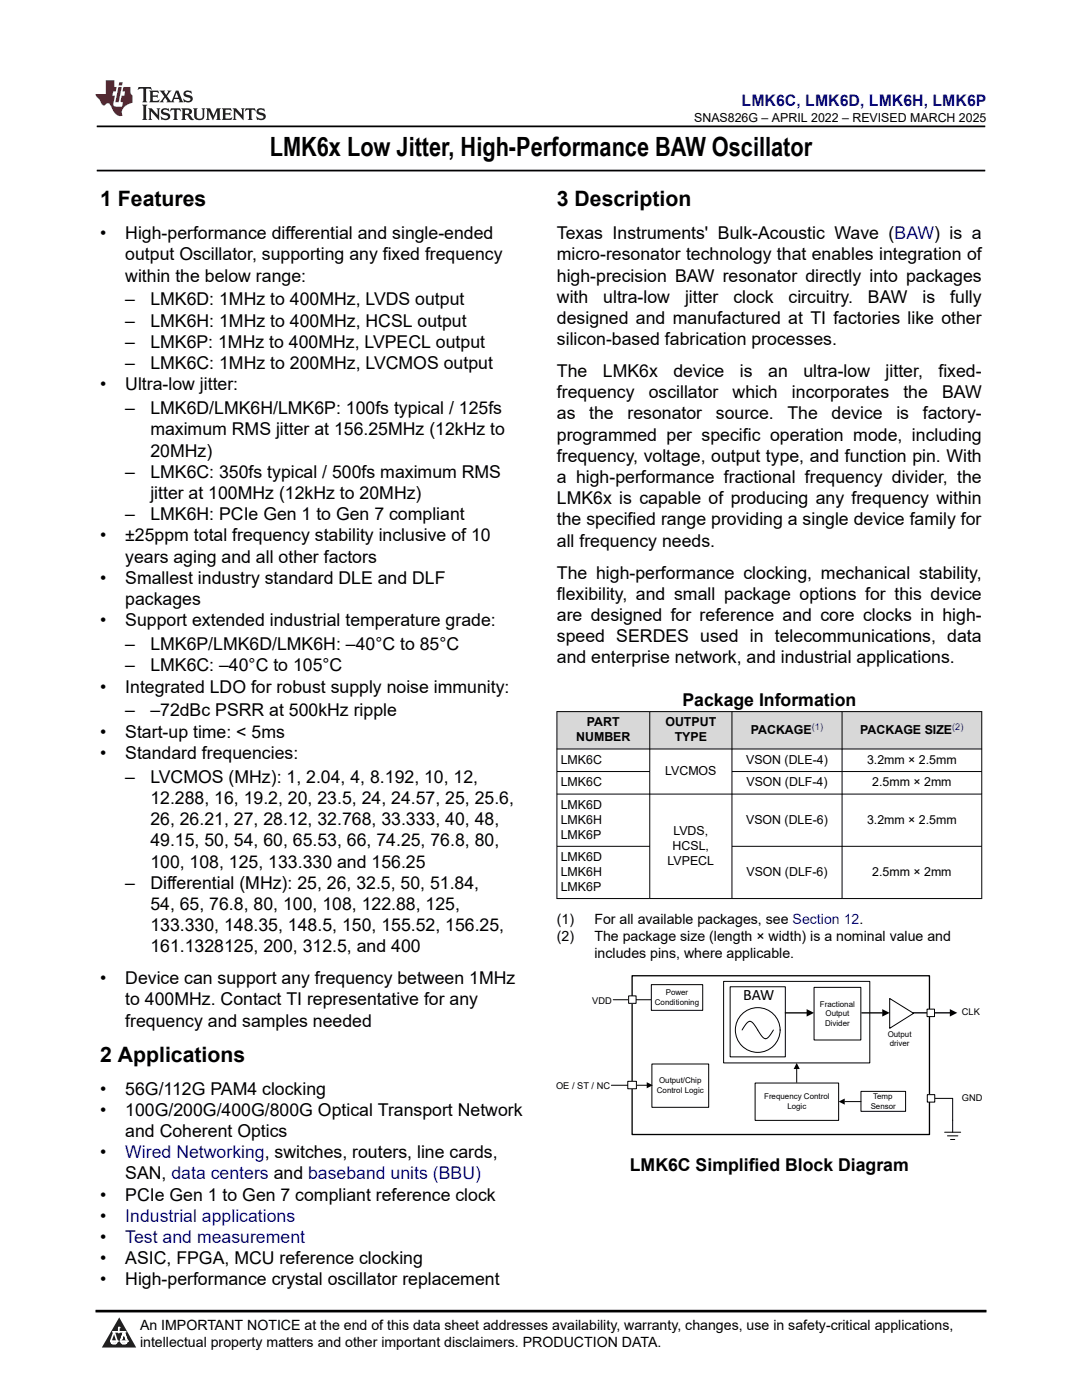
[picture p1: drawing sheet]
<svg xmlns="http://www.w3.org/2000/svg" width="216mm" height="279mm" viewBox="0 0 216 279" stroke-linecap="round" stroke-linejoin="round" font-family="sans-serif">
<defs><g id="words">
<text font-size="5.3" x="53.8" y="31.2">LMK6x Low Jitter, High-Performance BAW Oscillator</text>
<g font-size="4.2">
<text x="20" y="41.2">1 Features</text>
<text x="111.1" y="41.2">3 Description</text>
<text x="20" y="211.9">2 Applications</text>
</g>
<g font-size="3.5">
<text x="20" y="47.7">•</text>
<text x="25" y="47.7">High-performance differential and single-ended</text>
<text x="111.1" y="47.7">Texas Instruments' Bulk-Acoustic Wave (BAW) is a</text>
<text x="25" y="52">output Oscillator, supporting any fixed frequency</text>
<text x="111.1" y="52">micro-resonator technology that enables integration of</text>
<text x="25" y="56.2">within the below range:</text>
<text x="111.1" y="56.2">high-precision BAW resonator directly into packages</text>
<text x="25" y="61">–</text>
<text x="25" y="65.2">–</text>
<text x="30" y="61">LMK6D: 1MHz to 400MHz, LVDS output</text>
<text x="30" y="65.2">LMK6H: 1MHz to 400MHz, HCSL output</text>
<text x="111.1" y="60.4">with</text>
<text x="111.1" y="64.7">designed and manufactured at TI factories like other</text>
<text x="120.4" y="60.4">ultra-low</text>
<text x="136.7" y="60.4">jitter</text>
<text x="146.3" y="60.4">clock</text>
<text x="157.3" y="60.4">circuitry.</text>
<text x="173.2" y="60.4">BAW</text>
<text x="184.1" y="60.4">is</text>
<text x="189.6" y="60.4">fully</text>
<text x="25" y="69.4">–</text>
<text x="30" y="69.4">LMK6P: 1MHz to 400MHz, LVPECL output</text>
<text x="111.1" y="68.9">silicon-based fabrication processes.</text>
<text x="20" y="77.9">•</text>
<text x="25" y="73.7">–</text>
<text x="25" y="77.9">Ultra-low jitter:</text>
<text x="30" y="73.7">LMK6C: 1MHz to 200MHz, LVCMOS output</text>
<text x="111.1" y="75.2">The</text>
<text x="120.3" y="75.2">LMK6x</text>
<text x="134.4" y="75.2">device</text>
<text x="147.6" y="75.2">is</text>
<text x="153.3" y="75.2">an</text>
<text x="160.3" y="75.2">ultra-low</text>
<text x="176.7" y="75.2">jitter,</text>
<text x="187.3" y="75.2">fixed-</text>
<text x="25" y="82.6">–</text>
<text x="30" y="82.6">LMK6D/LMK6H/LMK6P: 100fs typical / 125fs</text>
<text x="111.1" y="79.5">frequency</text>
<text x="111.1" y="83.7">as</text>
<text x="117.6" y="83.7">the</text>
<text x="125.2" y="83.7">resonator</text>
<text x="129.4" y="79.5">oscillator</text>
<text x="142.8" y="83.7">source.</text>
<text x="146.2" y="79.5">which</text>
<text x="157.1" y="83.7">The</text>
<text x="158" y="79.5">incorporates</text>
<text x="165.9" y="83.7">device</text>
<text x="178.9" y="83.7">is</text>
<text x="180.3" y="79.5">the</text>
<text x="184.1" y="83.7">factory-</text>
<text x="188" y="79.5">BAW</text>
<text x="30" y="86.9">maximum RMS jitter at 156.25MHz (12kHz to</text>
<text x="111.1" y="87.9">programmed per specific operation mode, including</text>
<text x="25" y="95.3">–</text>
<text x="30" y="91.1">20MHz)</text>
<text x="30" y="95.3">LMK6C: 350fs typical / 500fs maximum RMS</text>
<text x="111.1" y="92.2">frequency, voltage, output type, and function pin. With</text>
<text x="30" y="99.6">jitter at 100MHz (12kHz to 20MHz)</text>
<text x="111.1" y="96.4">a high-performance fractional frequency divider, the</text>
<text x="111.1" y="100.6">LMK6x is capable of producing any frequency within</text>
<text x="25" y="103.8">–</text>
<text x="30" y="103.8">LMK6H: PCIe Gen 1 to Gen 7 compliant</text>
<text x="111.1" y="104.9">the specified range providing a single device family for</text>
<text x="20" y="108">•</text>
<text x="25" y="108">±25ppm total frequency stability inclusive of 10</text>
<text x="25" y="112.3">years aging and all other factors</text>
<text x="111.1" y="109.1">all frequency needs.</text>
<text x="20" y="116.5">•</text>
<text x="25" y="116.5">Smallest industry standard DLE and DLF</text>
<text x="111.1" y="115.5">The high-performance clocking, mechanical stability,</text>
<text x="111.1" y="119.7">flexibility, and small package options for this device</text>
<text x="20" y="125">•</text>
<text x="25" y="120.7">packages</text>
<text x="25" y="125">Support extended industrial temperature grade:</text>
<text x="111.1" y="123.9">are designed for reference and core clocks in high-</text>
<text x="25" y="129.7">–</text>
<text x="30" y="129.7">LMK6P/LMK6D/LMK6H: –40°C to 85°C</text>
<text x="111.1" y="128.2">speed SERDES used in telecommunications, data</text>
<text x="25" y="134">–</text>
<text x="30" y="134">LMK6C: –40°C to 105°C</text>
<text x="111.1" y="132.4">and enterprise network, and industrial applications.</text>
<text x="20" y="138.2">•</text>
<text x="25" y="138.2">Integrated LDO for robust supply noise immunity:</text>
<text x="25" y="143">–</text>
<text x="30" y="143">–72dBc PSRR at 500kHz ripple</text>
<text x="136.2" y="140.9">Package Information</text>
<text x="20" y="147.2">•</text>
<text x="25" y="147.2">Start-up time: &lt; 5ms</text>
<text x="20" y="151.4">•</text>
<text x="25" y="151.4">Standard frequencies:</text>
<text x="25" y="156.2">–</text>
<text x="30" y="156.2">LVCMOS (MHz): 1, 2.04, 4, 8.192, 10, 12,</text>
<text x="30" y="160.4">12.288, 16, 19.2, 20, 23.5, 24, 24.57, 25, 25.6,</text>
<text x="30" y="164.7">26, 26.21, 27, 28.12, 32.768, 33.333, 40, 48,</text>
<text x="30" y="168.9">49.15, 50, 54, 60, 65.53, 66, 74.25, 76.8, 80,</text>
<text x="30" y="173.1">100, 108, 125, 133.330 and 156.25</text>
<text x="25" y="177.4">–</text>
<text x="30" y="177.4">Differential (MHz): 25, 26, 32.5, 50, 51.84,</text>
<text x="30" y="181.6">54, 65, 76.8, 80, 100, 108, 122.88, 125,</text>
<text x="30" y="185.8">133.330, 148.35, 148.5, 150, 155.52, 156.25,</text>
<text x="30" y="190.1">161.1328125, 200, 312.5, and 400</text>
<text x="20" y="196.4">•</text>
<text x="25" y="196.4">Device can support any frequency between 1MHz</text>
<text x="25" y="200.7">to 400MHz. Contact TI representative for any</text>
<text x="25" y="204.9">frequency and samples needed</text>
<text x="20" y="218.4">•</text>
<text x="25" y="218.4">56G/112G PAM4 clocking</text>
<text x="20" y="222.7">•</text>
<text x="25" y="222.7">100G/200G/400G/800G Optical Transport Network</text>
<text x="25" y="226.9">and Coherent Optics</text>
<text x="20" y="231.1">•</text>
<text x="125.7" y="233.7">LMK6C Simplified Block Diagram</text>
<text x="20" y="239.6">•</text>
<text x="25" y="235.4">SAN, data centers and baseband units (BBU)</text>
<text x="25" y="239.6">PCIe Gen 1 to Gen 7 compliant reference clock</text>
<text x="20" y="243.8">•</text>
<text x="20" y="248.1">•</text>
<text x="20" y="252.3">•</text>
<text x="20" y="256.5">•</text>
<text x="25" y="252.3">ASIC, FPGA, MCU reference clocking</text>
<text x="25" y="256.5">High-performance crystal oscillator replacement</text>
</g>
<g font-size="3.5" fill="#00f">
<text x="25" y="231.1">Wired Networking, switches, routers, line cards,</text>
<text x="25" y="243.8">Industrial applications</text>
<text x="25" y="248.1">Test and measurement</text>
</g>
<text font-size="3.2" fill="#00f" x="148" y="21.1">LMK6C, LMK6D, LMK6H, LMK6P</text>
<text font-size="3.2" x="148.3" y="199.7">BAW</text>
<g font-size="2.8">
<text x="111.1" y="184.5">(1)</text>
<text x="118.6" y="184.5">For all available packages, see Section 12.</text>
<text x="111.1" y="187.9">(2)</text>
<text x="118.6" y="187.9">The package size (length × width) is a nominal value and</text>
<text x="118.6" y="191.3">includes pins, where applicable.</text>
<text x="27.9" y="265.5">An IMPORTANT NOTICE at the end of this data sheet addresses availability, warranty, changes, use in safety-critical applications,</text>
<text x="27.9" y="268.9">intellectual property matters and other important disclaimers. PRODUCTION DATA.</text>
</g>
<g font-size="2.5">
<text x="138.5" y="24.3">SNAS826G – APRIL 2022 – REVISED MARCH 2025</text>
<text x="115" y="147.9">NUMBER</text>
<text x="117.1" y="145">PART</text>
<text x="132.8" y="145">OUTPUT</text>
<text x="134.6" y="147.9">TYPE</text>
<text x="149.8" y="146.5">PACKAGE</text>
<text x="171.7" y="146.5">PACKAGE SIZE</text>
<text x="111.9" y="152.4">LMK6C</text>
<text x="132.7" y="154.7">LVCMOS</text>
<text x="148.9" y="152.4">VSON (DLE-4)</text>
<text x="173" y="152.4">3.2mm × 2.5mm</text>
<text x="111.9" y="156.9">LMK6C</text>
<text x="111.9" y="161.4">LMK6D</text>
<text x="148.9" y="156.9">VSON (DLF-4)</text>
<text x="174" y="156.9">2.5mm × 2mm</text>
<text x="111.9" y="164.4">LMK6H</text>
<text x="111.9" y="167.4">LMK6P</text>
<text x="134.4" y="166.6">LVDS,</text>
<text x="148.9" y="164.4">VSON (DLE-6)</text>
<text x="173" y="164.4">3.2mm × 2.5mm</text>
<text x="111.9" y="171.9">LMK6D</text>
<text x="133.2" y="172.6">LVPECL</text>
<text x="134.2" y="169.6">HCSL,</text>
<text x="111.9" y="174.8">LMK6H</text>
<text x="111.9" y="177.8">LMK6P</text>
<text x="148.9" y="174.8">VSON (DLF-6)</text>
<text x="174" y="174.8">2.5mm × 2mm</text>
</g>
<g font-size="1.9" fill="#00f">
<text x="162" y="145.6">(1)</text>
<text x="190" y="145.6">(2)</text>
</g>
<g font-size="1.9">
<text x="118.2" y="200.4">VDD</text>
<text x="191.9" y="202.7">CLK</text>
<text x="111" y="217.3">OE / ST / NC</text>
<text x="191.9" y="219.7">GND</text>
</g>
<g font-size="1.6">
<text x="130.7" y="200.5">Conditioning</text>
<text x="132.8" y="198.6">Power</text>
<text x="163.6" y="200.9">Fractional</text>
<text x="164.7" y="202.8">Output</text>
<text x="164.6" y="204.7">Divider</text>
<text x="177.1" y="206.9">Output</text>
<text x="177.5" y="208.8">driver</text>
<text x="131.1" y="218.1">Control Logic</text>
<text x="131.5" y="216.2">Output/Chip</text>
<text x="152.5" y="219.4">Frequency Control</text>
<text x="157.1" y="221.3">Logic</text>
<text x="173.7" y="221.2">Sensor</text>
<text x="174.2" y="219.3">Temp</text>
</g>
</g></defs>
<path d="M19.3 25.2h177.3M19.3 34h177.3" fill="none" stroke="#000" stroke-width=".35"/>
<g fill="#d8d8d8">
<path d="M111.1 142h84.8v7.5h-84.8z" fill-rule="evenodd"/>
<path d="M111.2 142.1h18.4v7.3h-18.4z" fill-rule="evenodd"/>
<path d="M129.7 142.1h16.3v7.3h-16.3z" fill-rule="evenodd"/>
<path d="M146.1 142.1h21.9v7.3h-21.9z" fill-rule="evenodd"/>
<path d="M168.1 142.1h27.7v7.3h-27.7z" fill-rule="evenodd"/>
</g>
<g fill="none" stroke="#000" stroke-width=".2">
<path d="M111.1 142h84.9M111.1 149.5h84.9M111.1 154h18.6M111.1 158.5h84.9M111.1 142v37.4M129.7 142v37.4M146.1 142v37.4M146.1 154h49.9M168 142v37.4M195.9 142v37.4M111.1 168.9h18.6M111.1 179.3h84.9"/>
<path d="M146.1 168.9h49.9"/>
</g>
<path d="M126.1 194.7h59.4v31.7h-59.4z" fill="none" stroke="#000" stroke-width=".26"/>
<path d="M145.7 196.9h11v14h-11z" fill-rule="evenodd" fill="#fff"/>
<path d="M145.7 196.9h11v14h-11z" fill="none" stroke="#000" stroke-width=".2"/>
<circle cx="151.2" cy="205.6" r="4.5" fill="#fff"/>
<g fill="none" stroke="#000" stroke-width=".2">
<path d="M122.4 199.5h7.6M148.1 205.6l.1-.2a2.72 2.72 0 0 1 1.4-1.6 4.2 4.2 0 0 1 1.9 2.2 1.77 1.77 0 0 0 1.4 1.3 3.4 3.4 0 0 0 1.4-1.7"/>
<circle cx="151.2" cy="205.6" r="4.5"/>
</g>
<path d="M125.4 198.7h1.5v1.5h-1.5z" fill-rule="evenodd" fill="#fff"/>
<path d="M125.4 198.7h1.5v1.5h-1.5z" fill="none" stroke="#000" stroke-width=".2"/>
<path d="M182.2 202.1h7.3" fill="none" stroke="#000" stroke-width=".26"/>
<path d="M189.5 201.4l1.5 .7-1.5 .8z" fill="#000"/>
<path d="M185 201.4h1.5v1.5h-1.5z" fill-rule="evenodd" fill="#fff"/>
<path d="M185 201.4h1.5v1.5h-1.5z" fill="none" stroke="#000" stroke-width=".2"/>
<path d="M162.4 197h9.4v10.6h-9.4z" fill-rule="evenodd" fill="#fff"/>
<path d="M162.4 197h9.4v10.6h-9.4zM185.8 219.2h4.3M188.5 226h3.2M189.1 226.7h2M189.7 227.4h.8M190.1 223.6v2.4" fill="none" stroke="#000" stroke-width=".2"/>
<path d="M156.7 202.1h4.3M172 202.1h4" fill="none" stroke="#000" stroke-width=".26"/>
<path d="M161 201.4l1.4 .7-1.4 .8zM176 201.4l1.5 .7-1.5 .8z" fill="#000"/>
<path d="M185 218.5h1.5v1.4h-1.5z" fill-rule="evenodd" fill="#fff"/>
<path d="M185 218.5h1.5v1.4h-1.5zM190.1 219.2v4.4" fill="none" stroke="#000" stroke-width=".2"/>
<path d="M130 196.5h10.2v5.1h-10.2z" fill-rule="evenodd" fill="#fff"/>
<path d="M130 196.5h10.2v5.1h-10.2zM144.4 195.9h29.2v16.2h-29.2zM177.5 199.3l4.8 2.9-4.8 3zM159 213.3v2.7" fill="none" stroke="#000" stroke-width=".2"/>
<path d="M159 212.1l.6 1.2h-1.2z" fill="#000"/>
<path d="M171.8 217.8h8.9v4h-8.9z" fill-rule="evenodd" fill="#fff"/>
<path d="M171.8 217.8h8.9v4h-8.9z" fill="none" stroke="#000" stroke-width=".2"/>
<path d="M150.7 216.1h16.6v7.5h-16.6z" fill-rule="evenodd" fill="#fff"/>
<path d="M150.7 216.1h16.6v7.5h-16.6z" fill="none" stroke="#000" stroke-width=".2"/>
<path d="M130.1 212.3h11.3v8.7h-11.3z" fill-rule="evenodd" fill="#fff"/>
<path d="M122 216.6h7M130.1 212.3h11.3v8.7h-11.3zM168.6 219.8h3.2" fill="none" stroke="#000" stroke-width=".2"/>
<path d="M129 216l1.3 .6-1.3 .6zM167.3 219.8l1.3-.6v1.3z" fill="#000"/>
<path d="M125.3 215.8h1.7v1.5h-1.7z" fill-rule="evenodd" fill="#fff"/>
<path d="M125.3 215.8h1.7v1.5h-1.7z" fill="none" stroke="#000" stroke-width=".2"/>
<path d="M0 0h215.9v23.8h-215.9z" fill-rule="evenodd" fill="#fff"/>
<path d="M27.7 17.4l-.2 .6 .5-.3h.6v.2v2.1l-.2 .4h1l-.2-.4v-2.1v-.2h.5l.5 .3-.1-.6zM29.8 18.1l.2 .4v1.5l-.2 .4h1.9l.1-.6a1.08 1.08 0 0 1-1.3 .2v-.7h.6l.4 .2v-.6l-.4 .2h-.6v-.6l.2-.1a1 1 0 0 1 1 .2l-.1-.5zM31.8 18.1l1 1.1-1 1.2h.9l-.2-.2 .4-.7 .5 .7-.2 .2h1.6l-.2-.2 .1-.4h1l.1 .4-.1 .2h.9l-.2-.3-.8-2h-.5l-1 2.2-.8-1.1 .9-1.1h-.8l.2 .2-.5 .7-.3-.7 .1-.2zM35.2 18.5l.4 1h-.8zM36.8 18.2a.65 .65 0 0 0-.2 .8 .65 .65 0 0 0 .6 .4l.7 .2 .1 .2a.79 .79 0 0 1-.7 .4 .79 .79 0 0 1-.7-.5l.1 .7 .2-.1a.93 .93 0 0 0 1.1 .1 .93 .93 0 0 0 .4-1 1.46 1.46 0 0 0-1.2-.6l-.1-.3a1.09 1.09 0 0 1 1.2 .2l-.2-.6-.1 .1-.6-.2zM28.4 20.9l.2 .4v2.3l-.2 .3h1l-.2-.3v-2.3l.2-.4zM29.6 21.6l.2 .4v1.6l-.2 .3h.8l-.3-.3v-1.4l1.7 1.8v-2l.2-.4h-.8l.2 .2 .1 1.1-1.2-1.3zM32.3 21.8a.65 .65 0 0 0-.2 .7 .65 .65 0 0 0 .7 .4l.6 .2 .1 .2a.79 .79 0 0 1-.7 .4 .79 .79 0 0 1-.7-.5l.1 .7 .2-.1a.93 .93 0 0 0 1.1 .1 .93 .93 0 0 0 .4-.9 1.46 1.46 0 0 0-1.2-.6l-.1-.4a1.09 1.09 0 0 1 1.2 .2l-.2-.6-.1 .1-.6-.1zM34.1 21.6l-.1 .7a.63 .63 0 0 1 .7-.4l.1 1.7-.3 .3h1l-.2-.3v-1.7a.66 .66 0 0 1 .8 .4l-.1-.7zM36.2 21.6l.2 .4v1.6l-.2 .3h.9l-.2-.2v-.7h.5l.1 .2a.79 .79 0 0 0 1.2 .6l-1-.9a.61 .61 0 0 0 .6-.6 .61 .61 0 0 0-.5-.6zM36.9 21.9h.2a.47 .47 0 0 1 .5 .1 .47 .47 0 0 1 .1 .5l-.2 .2h-.6zM38.5 21.6l.2 .2a2.27 2.27 0 0 0 .4 2 1.04 1.04 0 0 0 1.7-.7v-1.3l.2-.2h-.8l.2 .4v1.1a.6 .6 0 0 1-.6 .6 .6 .6 0 0 1-.6-.6v-1.1l.3-.4zM41.1 21.6l.2 .4v1.6l-.2 .3h.7l-.2-.3v-1.5l.9 1.9 .8-1.9v1.5l-.2 .3h1l-.3-.3v-1.6l.3-.4h-.8l-.7 1.5-.7-1.5zM44.3 21.6l.2 .4v1.6l-.2 .3h1.9l.1-.5a1.09 1.09 0 0 1-1.3 .1v-.6h.6l.4 .1v-.6l-.4 .2h-.6v-.6l.2-.1a1.01 1.01 0 0 1 1 .3l-.1-.6zM46.4 21.6l.3 .4v1.6l-.3 .3h.8l-.2-.3v-1.4l1.6 1.8v-2l.2-.4h-.7l.2 .2v1.1l-1.2-1.3zM49 21.6l-.1 .7a.63 .63 0 0 1 .8-.4v1.7l-.3 .3h1l-.2-.3v-1.7a.66 .66 0 0 1 .8 .4l-.1-.7zM51.4 21.8a.65 .65 0 0 0-.2 .7 .65 .65 0 0 0 .6 .4l.6 .2 .2 .2a.79 .79 0 0 1-.8 .4 .79 .79 0 0 1-.6-.5l.1 .7 .2-.1a.93 .93 0 0 0 1 .1 .93 .93 0 0 0 .5-.9 1.46 1.46 0 0 0-1.3-.6l-.1-.4a1.09 1.09 0 0 1 1.3 .2l-.2-.6-.2 .1-.5-.1z" fill="#231f20"/>
<path d="M21.1 16v2.8h-2.1l.1 .3 .9 1a.95 .95 0 0 0 .9 .9 .59 .59 0 0 1 .6-.4 .59 .59 0 0 1 .5 .4l.4 .8a1.59 1.59 0 0 0 2.1 1.3 1.61 1.61 0 0 1 1-2.2l1-.4-.1-1.5a1.59 1.59 0 0 1-.4-1.6h-1.4l-.2 .9h.5l-.1 .8h-.5l-.2 1v.2l.4 .1-.2 .9h-.6a.73 .73 0 0 1-1.1-.7l.3-1.5h-.5l.2-.8h.5l.2-.9h-.5v-1.4zM23.6 17.4l-.6 3h.7l.6-3zM23.8 16.4l-.1 .7h.7l.1-.7z" fill="#ed1c24"/>
<path d="M0 261.4h215.9v18h-215.9z" fill-rule="evenodd" fill="#fff"/>
<path d="M23.8 262.9l3.4 6h-6.9z" fill="#231f20"/>
<path d="M22.1 267.7h1.3l-.4 .5h-.3a.55 .55 0 0 1-.6-.5z" fill-rule="evenodd" fill="#fff"/>
<path d="M22.1 267.7h1.3l-.4 .5h-.3a.55 .55 0 0 1-.6-.5z" fill="none" stroke="#231f20" stroke-width=".34"/>
<path d="M22.1 267.7h1.3l-.4 .5h-.5zM23.7 265.9h.1M23.7 264.9v1z" fill="none" stroke="#fff" stroke-width=".34"/>
<circle cx="23.7" cy="264.9" r=".17" fill="#fff"/>
<path d="M22.6 265.8h.1M22.6 265.8h2.3z" fill="none" stroke="#fff" stroke-width=".34"/>
<circle cx="24.9" cy="265.8" r=".17" fill="#fff"/>
<path d="M24 267.7h.1" fill="none" stroke="#fff" stroke-width=".34"/>
<path d="M24.7 265.8l-.7 1.9z" fill="#fff"/>
<path d="M24.7 265.8l-.7 1.9z" fill="none" stroke="#fff" stroke-width=".34"/>
<path d="M24.7 265.8l.7 1.9z" fill="#fff"/>
<path d="M24.7 265.8l.7 1.9zM25.3 267.7h.1" fill="none" stroke="#fff" stroke-width=".34"/>
<circle cx="22.1" cy="267.7" r=".17" fill="#fff"/>
<path d="M22.8 265.8l-.7 1.9zM22.8 265.8l.6 1.9z" fill="none" stroke="#fff" stroke-width=".34"/>
<circle cx="23.4" cy="267.7" r=".17" fill="#fff"/>
<path d="M24.1 267.7h1.3a.65 .65 0 0 1-.6 .5 .65 .65 0 0 1-.7-.5z" fill-rule="evenodd" fill="#fff"/>
<path d="M24.1 267.7h1.3a.65 .65 0 0 1-.6 .5 .65 .65 0 0 1-.7-.5z" fill="none" stroke="#231f20" stroke-width=".34"/>
<path d="M24 267.7h.1M24.1 267.7h1.3l-.4 .5h-.5z" fill="none" stroke="#fff" stroke-width=".34"/>
<circle cx="25.4" cy="267.7" r=".17" fill="#fff"/>
<path d="M19 261.7h177.8" fill="none" stroke="#000" stroke-width=".53"/>
<use href="#words"/>
</svg>
